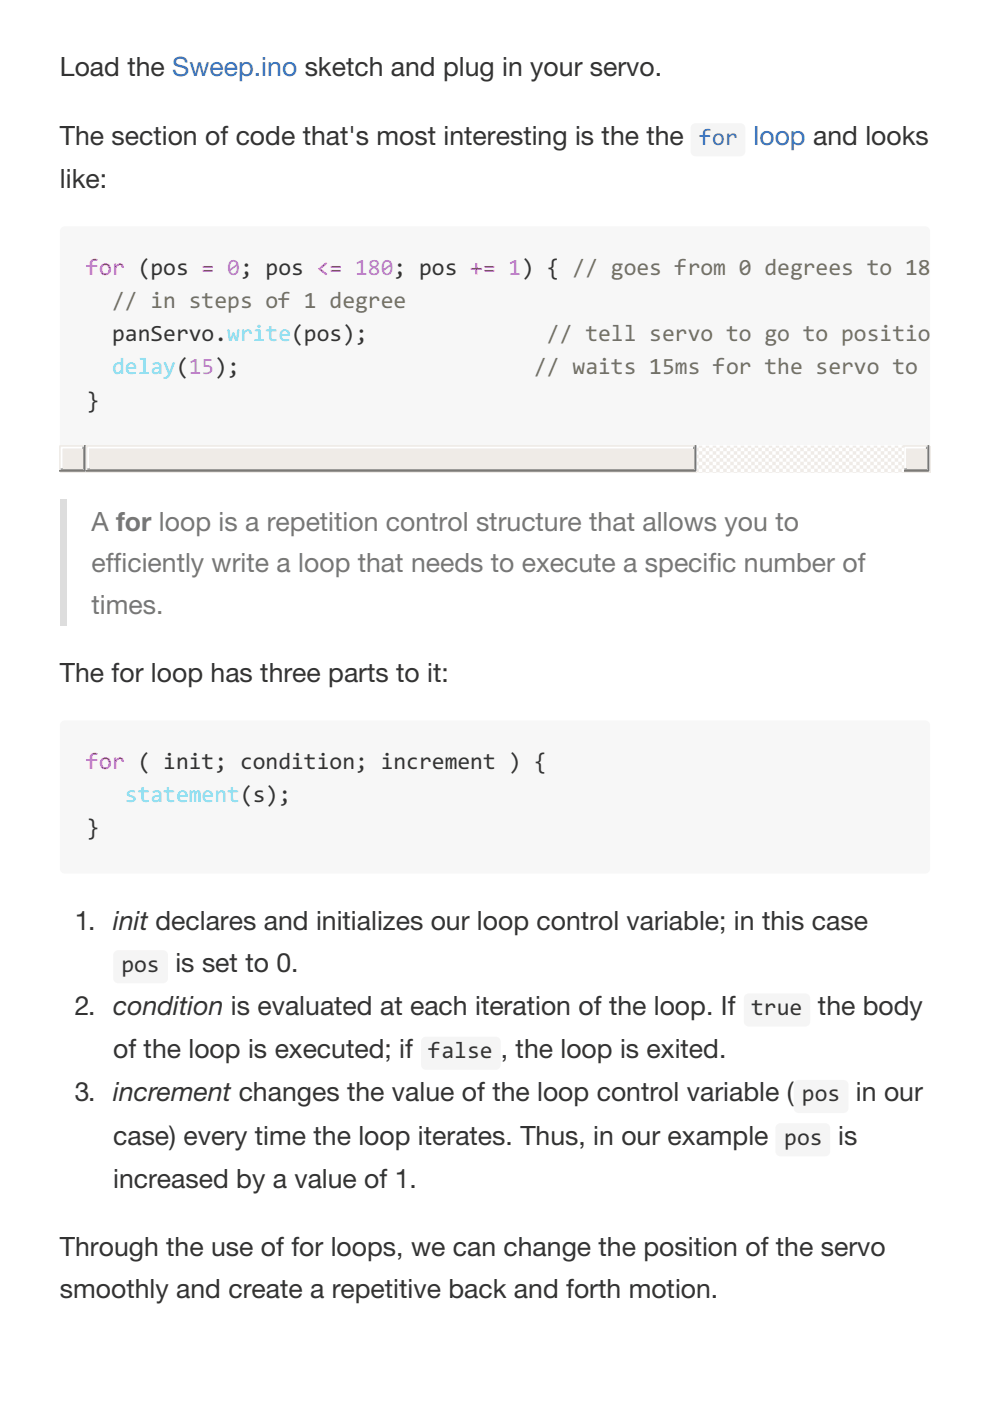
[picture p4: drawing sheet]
<svg xmlns="http://www.w3.org/2000/svg" width="210mm" height="297mm" viewBox="0 0 210 297" stroke-linecap="round" stroke-linejoin="round" font-family="sans-serif">
<defs><g id="words">
<g font-size="5.6" fill="#333">
<text x="12.7" y="16.1">Load the Sweep.ino sketch and plug in your servo.</text>
<text x="12.7" y="30.7">The section of code that's most interesting is the the</text>
<text x="12.7" y="39.9">like:</text>
<text x="12.7" y="144.6">The for loop has three parts to it:</text>
<text x="15.9" y="197.2">1. init declares and initializes our loop control variable; in this case</text>
<text x="37.2" y="206">is set to 0.</text>
<text x="15.9" y="215.2">2. condition is evaluated at each iteration of the loop. If</text>
<text x="173.4" y="215.2">the body</text>
<text x="24" y="224.4">of the loop is executed; if</text>
<text x="106.2" y="224.4">, the loop is exited.</text>
<text x="15.9" y="233.5">3. increment changes the value of the loop control variable (</text>
<text x="181.5" y="233.5">in our</text>
<text x="24" y="242.7">case) every time the loop iterates. Thus, in our example</text>
<text x="177.7" y="242.7">is</text>
<text x="24" y="251.9">increased by a value of 1.</text>
<text x="12.7" y="266.3">Through the use of for loops, we can change the position of the servo</text>
<text x="12.7" y="275.2">smoothly and create a repetitive back and forth motion.</text>
</g>
<text font-size="5.6" fill="#4078c0" x="159.8" y="30.7">loop and looks</text>
<g font-size="5.6" fill="#777">
<text x="19.4" y="112.5">A for loop is a repetition control structure that allows you to</text>
<text x="19.4" y="121.4">efficiently write a loop that needs to execute a specific number of</text>
<text x="19.4" y="130.2">times.</text>
</g>
<text font-size="4.9" fill="#4078c0" x="148.3" y="30.7">for</text>
<g font-size="4.9" fill="#f92672">
<text x="18.3" y="58.2">for (pos = 0; pos &lt;= 180; pos += 1) { // goes from 0 degrees to 18</text>
<text x="18.3" y="163">for ( init; condition; increment ) {</text>
</g>
<g font-size="4.9" fill="#75715e">
<text x="23.8" y="65.3">// in steps of 1 degree</text>
<text x="116" y="72.3">// tell servo to go to positio</text>
<text x="113.3" y="79.4">// waits 15ms for the servo to</text>
</g>
<g font-size="4.9" fill="#333">
<text x="23.8" y="72.3">panServo.write(pos);</text>
<text x="18.3" y="86.4">}</text>
<text x="18.3" y="177.1">}</text>
<text x="25.7" y="206">pos</text>
<text x="159.3" y="215.2">true</text>
<text x="90.9" y="224.4">false</text>
<text x="170" y="233.5">pos</text>
<text x="166.3" y="242.7">pos</text>
</g>
<g font-size="4.9" fill="#66d9ef">
<text x="23.8" y="79.4">delay(15);</text>
<text x="26.5" y="170">statement(s);</text>
</g>
</g></defs>
<path d="M13.1 48.2l.7-.2h182.3a1.06 1.06 0 0 1 1.1 1v50.1a1.06 1.06 0 0 1-1.1 1.1h-182.3a1.06 1.06 0 0 1-1.1-1.1v-50.1z" fill-rule="evenodd" fill="#f7f7f7"/>
<path d="M12.7 94.5h184.5v5.7h-184.5z" fill="#efebe7"/>
<path d="M17.6 94.5h-4.9v5" fill="none" stroke="#efebe7" stroke-width=".35"/>
<path d="M18 94.5v5.3h-5.3" fill="none" stroke="#767472" stroke-width=".35"/>
<path d="M17.3 94.9h-4.2v4.2" fill="none" stroke="#fff" stroke-width=".35"/>
<path d="M17.6 94.9v4.6h-4.5" fill="none" stroke="#9f9d9a" stroke-width=".35"/>
<path d="M13.4 95.2h4.2v4.3h-4.2z" fill="#efebe7"/>
<path d="M196.5 94.5h-4.9v5" fill="none" stroke="#efebe7" stroke-width=".35"/>
<path d="M196.8 94.5v5.3h-5.2" fill="none" stroke="#767472" stroke-width=".35"/>
<path d="M196.1 94.9h-4.2v4.2" fill="none" stroke="#fff" stroke-width=".35"/>
<path d="M196.5 94.9v4.6h-4.6" fill="none" stroke="#9f9d9a" stroke-width=".35"/>
<path d="M192.3 95.2h4.2v4.3h-4.2z" fill="#efebe7"/>
<path d="M147.8 94.5h43.8v5.7h-43.8z" fill-rule="evenodd" fill="#efebe7"/>
<path d="M147.8 94.5h43.8v5.7h-43.8z" fill-rule="evenodd" fill="#fff"/>
<path d="M147.1 94.5h-128.8v5" fill="none" stroke="#efebe7" stroke-width=".35"/>
<path d="M147.5 94.5v5.3h-129.2" fill="none" stroke="#767472" stroke-width=".35"/>
<path d="M146.8 94.9h-128.1v4.2" fill="none" stroke="#fff" stroke-width=".35"/>
<path d="M147.1 94.9v4.6h-128.4" fill="none" stroke="#9f9d9a" stroke-width=".35"/>
<path d="M19 95.2h128.1v4.3h-128.1z" fill="#efebe7"/>
<path d="M12.7 105.8h1.4v26.8h-1.4z" fill="#ddd"/>
<path d="M13.1 153l.7-.2h182.3a1.06 1.06 0 0 1 1.1 1v30.3a1.06 1.06 0 0 1-1.1 1.1h-182.3a1.06 1.06 0 0 1-1.1-1.1v-30.3z" fill-rule="evenodd" fill="#f7f7f7"/>
<use href="#words"/>
</svg>
